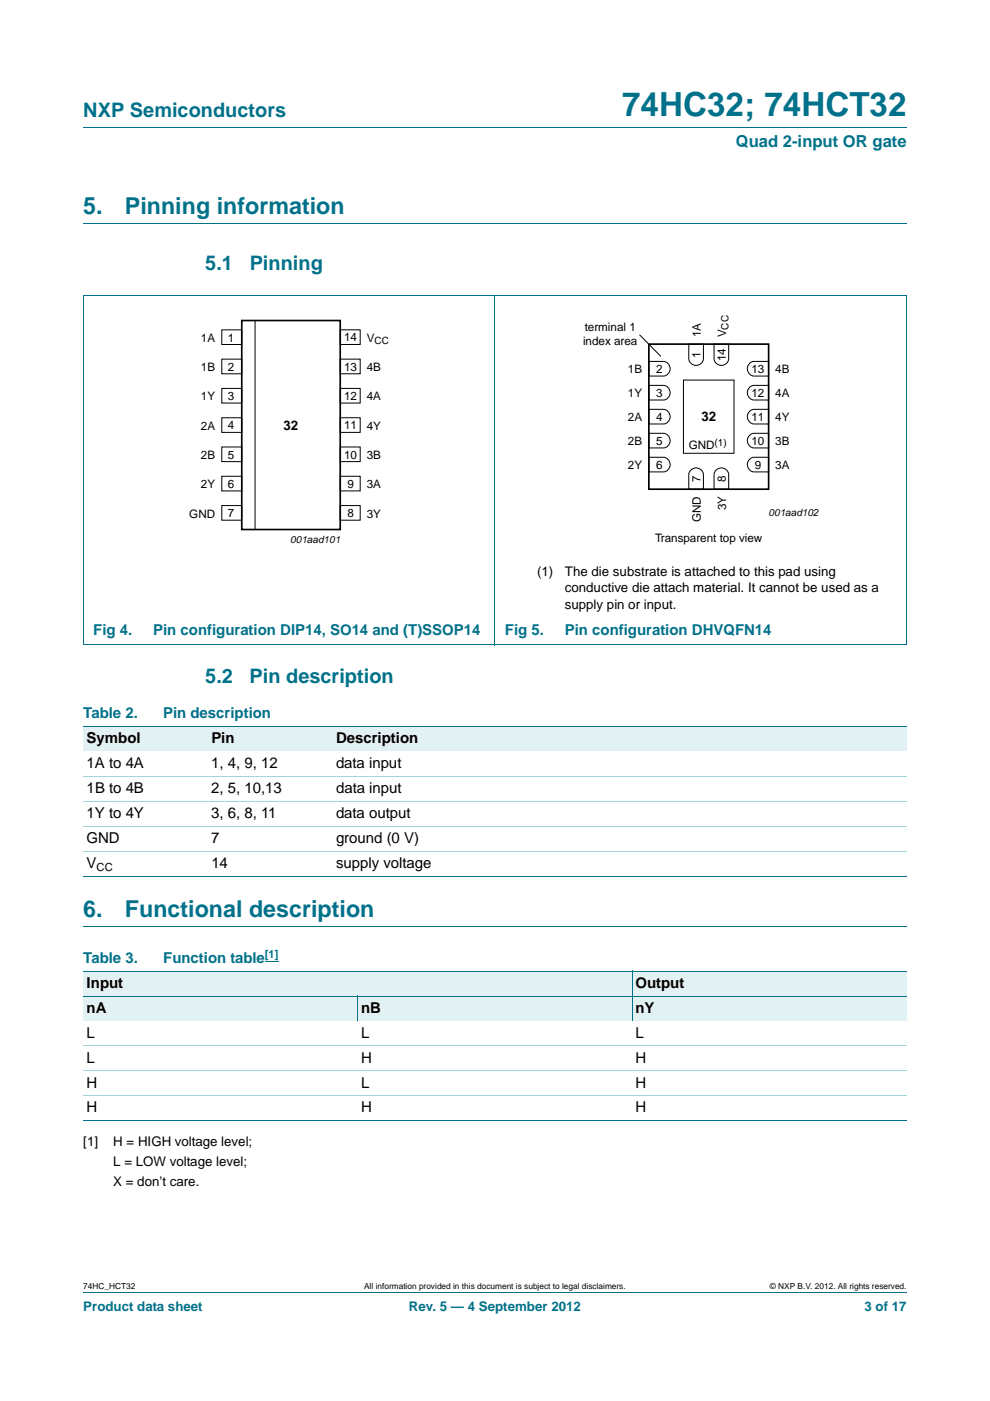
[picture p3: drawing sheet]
<svg xmlns="http://www.w3.org/2000/svg" width="210mm" height="297mm" viewBox="0 0 210 297" stroke-linecap="round" stroke-linejoin="round" font-family="sans-serif">
<defs><g id="words">
<text font-size="7" fill="#00718a" x="132" y="24.6">74HC32; 74HCT32</text>
<g font-size="4.9" fill="#00718a">
<text x="17.7" y="45.4">5.</text>
<text x="26.5" y="45.4">Pinning information</text>
<text x="17.7" y="194.4">6.</text>
<text x="26.5" y="194.4">Functional description</text>
</g>
<g font-size="4.2" fill="#00718a">
<text x="17.7" y="24.9">NXP Semiconductors</text>
<text x="43.5" y="57.3">5.1</text>
<text x="53" y="57.3">Pinning</text>
<text x="43.5" y="144.8">5.2</text>
<text x="52.9" y="144.8">Pin description</text>
</g>
<text font-size="3.5" fill="#00718a" x="156.1" y="31.1">Quad 2-input OR gate</text>
<g font-size="3.2" fill="#00718a">
<text x="19.8" y="134.6">Fig 4.</text>
<text x="32.5" y="134.6">Pin configuration DIP14, SO14 and (T)SSOP14</text>
<text x="107.1" y="134.6">Fig 5.</text>
<text x="119.8" y="134.6">Pin configuration DHVQFN14</text>
<text x="17.7" y="152.3">Table 2.</text>
<text x="34.6" y="152.3">Pin description</text>
<text x="17.7" y="204.1">Table 3.</text>
<text x="34.6" y="204.1">Function table</text>
</g>
<g font-size="3.2">
<text x="18.4" y="157.5">Symbol</text>
<text x="44.8" y="157.5">Pin</text>
<text x="71.3" y="157.5">Description</text>
<text x="18.4" y="162.8">1A to 4A</text>
<text x="44.8" y="162.8">1, 4, 9, 12</text>
<text x="71.3" y="162.8">data input</text>
<text x="18.4" y="168.1">1B to 4B</text>
<text x="18.4" y="173.4">1Y to 4Y</text>
<text x="44.8" y="173.4">3, 6, 8, 11</text>
<text x="44.8" y="168.1">2, 5, 10,13</text>
<text x="71.3" y="173.4">data output</text>
<text x="71.3" y="168.1">data input</text>
<text x="18.4" y="178.7">GND</text>
<text x="44.8" y="178.7">7</text>
<text x="71.3" y="178.7">ground (0 V)</text>
<text x="18.4" y="184">V</text>
<text x="44.8" y="184">14</text>
<text x="71.3" y="184">supply voltage</text>
<text x="18.4" y="209.4">Input</text>
<text x="134.8" y="209.4">Output</text>
<text x="18.4" y="214.7">nA</text>
<text x="76.6" y="214.7">nB</text>
<text x="134.8" y="214.7">nY</text>
<text x="18.4" y="220">L</text>
<text x="76.6" y="220">L</text>
<text x="134.8" y="220">L</text>
<text x="18.4" y="225.3">L</text>
<text x="76.6" y="225.3">H</text>
<text x="134.8" y="225.3">H</text>
<text x="18.4" y="230.6">H</text>
<text x="76.6" y="230.6">L</text>
<text x="134.8" y="230.6">H</text>
<text x="18.4" y="235.9">H</text>
<text x="76.6" y="235.9">H</text>
<text x="134.8" y="235.9">H</text>
</g>
<g font-size="2.8">
<text x="148.8" y="89.3">32</text>
<text x="60.2" y="91.1">32</text>
<text x="113.9" y="122">(1)</text>
<text x="119.8" y="125.6">conductive die attach material. It cannot be used as a</text>
<text x="119.8" y="122">The die substrate is attached to this pad using</text>
<text x="119.8" y="129.1">supply pin or input.</text>
<text x="17.7" y="243">[1]</text>
<text x="24" y="243">H = HIGH voltage level;</text>
<text x="24" y="247.3">L = LOW voltage level;</text>
<text x="24" y="251.5">X = don’t care.</text>
</g>
<g font-size="2.8" fill="#00718a">
<text x="17.7" y="277.9">Product data sheet</text>
<text x="86.7" y="277.9">Rev. 5 — 4 September 2012</text>
<text x="183.4" y="277.9">3 of 17</text>
</g>
<g font-size="2.5">
<text x="124" y="70.1">terminal 1</text>
<text x="148.6" y="71.5" transform="rotate(-90 148.6 71.5)">1A</text>
<text x="154" y="71.5" transform="rotate(-90 154 71.5)">V</text>
<text x="42.6" y="72.5">1A</text>
<text x="48.3" y="72.4">1</text>
<text x="73" y="72.4">14</text>
<text x="77.8" y="72.5">V</text>
<text x="123.7" y="73.1">index area</text>
<text x="148.6" y="75.9" transform="rotate(-90 148.6 75.9)">1</text>
<text x="153.9" y="76.6" transform="rotate(-90 153.9 76.6)">14</text>
<text x="42.6" y="78.7">1B</text>
<text x="48.3" y="78.6">2</text>
<text x="73" y="78.6">13</text>
<text x="77.8" y="78.7">4B</text>
<text x="133.2" y="79.2">1B</text>
<text x="139.2" y="79.1">2</text>
<text x="159.4" y="79.1">13</text>
<text x="164.4" y="79.2">4B</text>
<text x="42.6" y="84.9">1Y</text>
<text x="48.3" y="84.8">3</text>
<text x="73" y="84.8">12</text>
<text x="77.8" y="84.9">4A</text>
<text x="133.2" y="89.3">2A</text>
<text x="133.2" y="84.2">1Y</text>
<text x="139.2" y="89.3">4</text>
<text x="139.2" y="84.2">3</text>
<text x="159.4" y="89.3">11</text>
<text x="159.4" y="84.2">12</text>
<text x="164.4" y="89.3">4Y</text>
<text x="164.4" y="84.2">4A</text>
<text x="42.6" y="91.1">2A</text>
<text x="48.3" y="91">4</text>
<text x="73" y="91">11</text>
<text x="77.8" y="91.1">4Y</text>
<text x="133.2" y="94.4">2B</text>
<text x="139.2" y="94.3">5</text>
<text x="146.1" y="95.3">GND</text>
<text x="159.4" y="94.3">10</text>
<text x="164.4" y="94.4">3B</text>
<text x="42.6" y="97.3">2B</text>
<text x="48.3" y="97.2">5</text>
<text x="73" y="97.2">10</text>
<text x="77.8" y="97.3">3B</text>
<text x="133.2" y="99.5">2Y</text>
<text x="139.2" y="99.4">6</text>
<text x="160.1" y="99.4">9</text>
<text x="164.4" y="99.5">3A</text>
<text x="42.6" y="103.5">2Y</text>
<text x="48.3" y="103.4">6</text>
<text x="73.7" y="103.4">9</text>
<text x="77.8" y="103.5">3A</text>
<text x="148.6" y="102.2" transform="rotate(-90 148.6 102.2)">7</text>
<text x="153.9" y="102.2" transform="rotate(-90 153.9 102.2)">8</text>
<text x="40.1" y="109.7">GND</text>
<text x="48.3" y="109.7">7</text>
<text x="73.7" y="109.7">8</text>
<text x="77.8" y="109.7">3Y</text>
<text x="148.6" y="110.7" transform="rotate(-90 148.6 110.7)">GND</text>
<text x="154" y="108.2" transform="rotate(-90 154 108.2)">3Y</text>
<text x="139" y="115">Transparent top view</text>
</g>
<text font-size="2.4" x="20.5" y="184.6">CC</text>
<text font-size="2.4" fill="#00f" x="56.2" y="203.2">[1]</text>
<g font-size="2.1">
<text x="154.5" y="69.9" transform="rotate(-90 154.5 69.9)">CC</text>
<text x="79.5" y="73">CC</text>
<text x="151.6" y="94.5">(1)</text>
<text x="163" y="109.4">001aad102</text>
<text x="61.6" y="115.1">001aad101</text>
</g>
<g font-size="1.8">
<text x="17.7" y="273.3">74HC_HCT32</text>
<text x="77.2" y="273.3">All information provided in this document is subject to legal disclaimers.</text>
<text x="163.3" y="273.3">© NXP B.V. 2012. All rights reserved.</text>
</g>
</g></defs>
<path d="M17.7 27h174.6M17.7 47.4h174.6M17.6 62.6h174.7M17.7 62.7v74M105 62.6v74.2M192.3 62.7v74M17.6 136.7h174.7M17.7 196.4h174.6M17.7 273.9h174.6" fill="none" stroke="#00718a" stroke-width=".21"/>
<g fill="none" stroke="#000" stroke-width=".21">
<path d="M47 69.9h4.3v3.1h-4.3zM47 76.1h4.3v3.1h-4.3zM54.1 68v44.4M72.2 69.9h4.2v3.1h-4.2zM72.2 76.1h4.2v3.1h-4.2zM135.6 71l4.6 4.6M137.6 76.6h3.1a1.56 1.56 0 0 1 1.4 1.6 1.56 1.56 0 0 1-1.4 1.5h-3.1zM146.1 73h3.1v3.1a1.56 1.56 0 0 1-1.6 1.4 1.56 1.56 0 0 1-1.5-1.4zM151.5 73h3.1v3.1a1.56 1.56 0 0 1-1.6 1.4 1.56 1.56 0 0 1-1.5-1.4zM159.1 76.9l.8-.3h3.1v3.1h-3.1a1.57 1.57 0 0 1-1.3-1.1 1.57 1.57 0 0 1 .5-1.7zM47 82.4h4.3v3.1h-4.3zM47 88.6h4.3v3.1h-4.3z"/>
<path d="M47 94.8h4.3v3.1h-4.3zM72.2 94.8h4.2v3.1h-4.2zM72.2 82.4h4.2v3.1h-4.2zM72.2 88.6h4.2v3.1h-4.2zM137.6 96.9h3.1a1.56 1.56 0 0 1 1.4 1.6 1.56 1.56 0 0 1-1.4 1.6h-3.1zM137.6 91.9h3.1a1.56 1.56 0 0 1 1.4 1.5 1.56 1.56 0 0 1-1.4 1.6h-3.1zM137.6 86.8h3.1a1.56 1.56 0 0 1 1.4 1.5 1.56 1.56 0 0 1-1.4 1.6h-3.1zM137.6 81.7h3.1a1.56 1.56 0 0 1 1.4 1.6 1.56 1.56 0 0 1-1.4 1.5h-3.1zM145 80.6h10.7v15.5h-10.7zM146.4 99.8a1.57 1.57 0 0 1 1.7-.5 1.57 1.57 0 0 1 1.1 1.3v3.1h-3.1v-3.1zM151.8 99.8a1.57 1.57 0 0 1 1.6-.5 1.57 1.57 0 0 1 1.2 1.3v3.1h-3.1v-3.1zM159.1 97.3l.8-.4h3.1v3.2h-3.1a1.57 1.57 0 0 1-1.3-1.2 1.57 1.57 0 0 1 .5-1.6z"/>
<path d="M159.1 92.2l.8-.3h3.1v3.1h-3.1a1.57 1.57 0 0 1-1.3-1.1 1.57 1.57 0 0 1 .5-1.7zM159.1 87.1l.8-.3h3.1v3.1h-3.1a1.57 1.57 0 0 1-1.3-1.1 1.57 1.57 0 0 1 .5-1.7zM159.1 82l.8-.3h3.1v3.1h-3.1a1.57 1.57 0 0 1-1.3-1.1 1.57 1.57 0 0 1 .5-1.7zM47 101h4.3v3.1h-4.3zM47 107.2h4.3v3.1h-4.3zM72.2 107.2h4.2v3.1h-4.2zM72.2 101h4.2v3.1h-4.2z"/>
</g>
<path d="M51.3 68h20.9v44.3h-20.9zM137.6 73h25.4v30.7h-25.4z" fill="none" stroke="#000" stroke-width=".35"/>
<g fill="#e2f1f4">
<path d="M17.7 154h26.4v5.3h-26.4z"/>
<path d="M44.1 154h26.5v5.3h-26.5z"/>
<path d="M70.6 154h121.7v5.3h-121.7z"/>
</g>
<path d="M17.7 154h174.6M17.7 185.8h174.6" fill="none" stroke="#00718a" stroke-width=".21"/>
<path d="M17.7 164.6h174.6M17.7 169.9h174.6M17.7 175.2h174.6M17.7 180.5h174.6" fill="none" stroke="#a5d5dc" stroke-width=".21"/>
<path d="M56.2 203.9h2.9" fill="none" stroke="#00f" stroke-width=".21"/>
<g fill="#e2f1f4">
<path d="M17.7 205.9h116.4v5.3h-116.4z"/>
<path d="M134.1 205.9h58.2v5.3h-58.2z"/>
<path d="M17.7 211.2h58.2v5.3h-58.2z"/>
<path d="M75.9 211.2h58.2v5.3h-58.2z"/>
<path d="M134.1 211.2h58.2v5.3h-58.2z"/>
</g>
<path d="M17.7 205.9h174.6M17.7 211.2h174.6M75.9 211.1v5.4M134.1 205.8v10.7M17.7 237.6h174.6" fill="none" stroke="#00718a" stroke-width=".21"/>
<path d="M17.7 221.8h174.6M17.7 227.1h174.6M17.7 232.3h174.6" fill="none" stroke="#a5d5dc" stroke-width=".21"/>
<use href="#words"/>
</svg>
